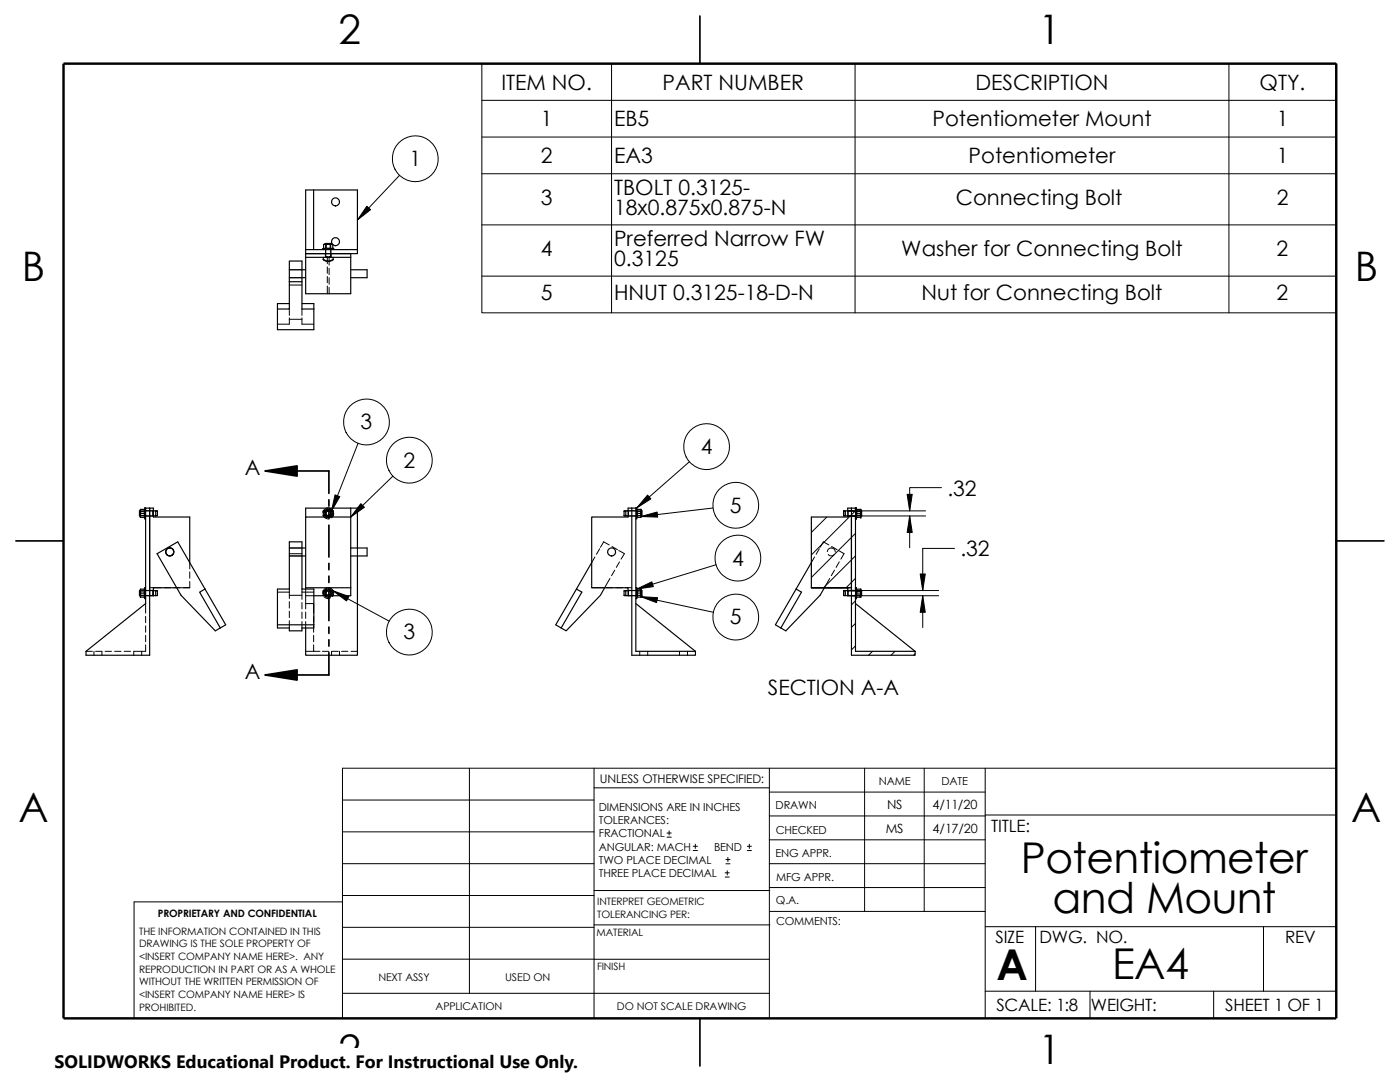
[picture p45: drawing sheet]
<svg xmlns="http://www.w3.org/2000/svg" width="279mm" height="216mm" viewBox="0 0 279 216" stroke-linecap="round" stroke-linejoin="round" font-family="sans-serif">
<defs><g id="words">
<g font-size="8.5">
<text x="203.8" y="174.1">Potentiometer</text>
<text x="210.1" y="182.2">and Mount</text>
<text x="198.9" y="195.5">A</text>
<text x="222" y="195.3">EA4</text>
</g>
<g font-size="8.1">
<text x="67.6" y="8.8">2</text>
<text x="207.3" y="8.8">1</text>
<text x="4.4" y="56.1">B</text>
<text x="270.4" y="56.1">B</text>
<text x="3.7" y="164.1">A</text>
<text x="269.7" y="164.1">A</text>
<text x="67.6" y="212.3">2</text>
<text x="207.3" y="212.3">1</text>
</g>
<g font-size="4.2">
<text x="100.1" y="17.9">ITEM NO.</text>
<text x="132.2" y="17.9">PART NUMBER</text>
<text x="194.7" y="17.9">DESCRIPTION</text>
<text x="251.4" y="17.9">QTY.</text>
<text x="107.9" y="25.2">1</text>
<text x="122.6" y="25.2">EB5</text>
<text x="186.1" y="25.2">Potentiometer Mount</text>
<text x="254.8" y="25.2">1</text>
<text x="81.7" y="33.1">1</text>
<text x="107.9" y="32.5">2</text>
<text x="122.6" y="32.5">EA3</text>
<text x="193.3" y="32.5">Potentiometer</text>
<text x="254.8" y="32.5">1</text>
<text x="107.9" y="40.9">3</text>
<text x="122.6" y="38.8">TBOLT 0.3125-</text>
<text x="190.8" y="40.9">Connecting Bolt</text>
<text x="254.8" y="40.9">2</text>
<text x="122.6" y="42.9">18x0.875x0.875-N</text>
<text x="107.9" y="51.1">4</text>
<text x="122.6" y="49.1">Preferred Narrow FW</text>
<text x="122.6" y="53.2">0.3125</text>
<text x="179.9" y="51.1">Washer for Connecting Bolt</text>
<text x="254.8" y="51.1">2</text>
<text x="107.9" y="59.9">5</text>
<text x="122.6" y="59.9">HNUT 0.3125-18-D-N</text>
<text x="183.9" y="59.9">Nut for Connecting Bolt</text>
<text x="254.8" y="59.9">2</text>
<text x="72" y="85.7">3</text>
<text x="48.9" y="94.7">A</text>
<text x="80.5" y="93.3">2</text>
<text x="139.8" y="90.6">4</text>
<text x="189.1" y="98.9">.32</text>
<text x="145.7" y="102.3">5</text>
<text x="146.1" y="112.8">4</text>
<text x="191.7" y="111">.32</text>
<text x="145.7" y="124.6">5</text>
<text x="80.5" y="127.6">3</text>
<text x="48.9" y="135.4">A</text>
<text x="153.2" y="138.8">SECTION A-A</text>
</g>
<text font-size="3.6" x="10.9" y="213">SOLIDWORKS Educational Product. For Instructional Use Only.</text>
<g font-size="3.4">
<text x="197.8" y="166">TITLE:</text>
<text x="198.7" y="188.1">SIZE</text>
<text x="207.5" y="188.1">DWG. NO.</text>
<text x="256.5" y="188.2">REV</text>
<text x="198.8" y="201.7">SCALE: 1:8</text>
<text x="217.7" y="201.7">WEIGHT:</text>
<text x="244.5" y="201.7">SHEET 1 OF 1</text>
</g>
<g font-size="2.5">
<text x="177" y="161.4">NS</text>
<text x="186.1" y="161.5">4/11/20</text>
<text x="176.8" y="166.1">MS</text>
<text x="186.1" y="166.2">4/17/20</text>
</g>
<text font-size="2.4" x="119.7" y="156.2">UNLESS OTHERWISE SPECIFIED:</text>
<g font-size="2.2">
<text x="119.5" y="161.8">DIMENSIONS ARE IN INCHES</text>
<text x="154.8" y="161.5">DRAWN</text>
<text x="175.4" y="156.7">NAME</text>
<text x="187.9" y="156.7">DATE</text>
<text x="119.5" y="164.4">TOLERANCES:</text>
<text x="119.5" y="167.1">FRACTIONAL</text>
<text x="154.8" y="166.3">CHECKED</text>
<text x="119.5" y="172.4">TWO PLACE DECIMAL</text>
<text x="119.5" y="169.7">ANGULAR: MACH</text>
<text x="142.5" y="169.7">BEND</text>
<text x="154.8" y="171">ENG APPR.</text>
<text x="119.5" y="175">THREE PLACE DECIMAL</text>
<text x="154.9" y="175.7">MFG APPR.</text>
<text x="154.9" y="180.4">Q.A.</text>
<text x="154.9" y="184.7">COMMENTS:</text>
</g>
<g font-size="2.1">
<text x="75.5" y="195.7">NEXT ASSY</text>
<text x="100.8" y="195.7">USED ON</text>
<text x="86.9" y="201.6">APPLICATION</text>
<text x="123.1" y="201.6">DO NOT SCALE DRAWING</text>
</g>
<g font-size="2">
<text x="31.5" y="182.9">PROPRIETARY AND CONFIDENTIAL</text>
<text x="119.2" y="183.1">TOLERANCING PER:</text>
<text x="119.2" y="180.6">INTERPRET GEOMETRIC</text>
<text x="27.7" y="186.5">THE INFORMATION CONTAINED IN THIS</text>
<text x="27.7" y="189.1">DRAWING IS THE SOLE PROPERTY OF</text>
<text x="27.7" y="191.6">&lt;INSERT COMPANY NAME HERE&gt;. ANY</text>
<text x="119.1" y="186.7">MATERIAL</text>
<text x="27.7" y="194.1">REPRODUCTION IN PART OR AS A WHOLE</text>
<text x="27.7" y="196.6">WITHOUT THE WRITTEN PERMISSION OF</text>
<text x="119.1" y="193.5">FINISH</text>
<text x="27.7" y="199.2">&lt;INSERT COMPANY NAME HERE&gt; IS</text>
<text x="27.7" y="201.7">PROHIBITED.</text>
</g>
</g></defs>
<g fill="none" stroke="#000" stroke-width=".2">
<path d="M96.2 12.7h170.5v49.7h-170.5zM122 12.7v49.7M170.6 12.7v49.7M245.3 12.7v49.7M79.7 35l-8.4 8.9M96.2 27.3h170.5M96.2 34.7h170.5M96.2 20h170.5M57.7 53.8h2.6M57.7 56.9h2.6M57.7 55.4h2.6M65 49.6v1.8"/>
<path d="M65 51.2h.2zM65 48.7l-.1 2.7M65 48.7l.1 .8M65 48.7h.1M65 48.7h1M65.1 49.5h.8M65.1 49.5l-.1 .1M65.2 48.8h.7M65.2 51.2l.3 .2 .3-.2M65.2 51.2v.2M65.3 57.1v1.5M65.3 51.4v1.2"/>
<path d="M65.3 53.3v1.2M65.3 55.2v1.2M65.7 51.4v1.5M65.7 53.5v1.3M65.7 55.4v1.3M65.7 57.3v1.3M65.8 51.2h.2zM65.8 51.2v.2M65.9 48.8v.7M65.9 49.5l.1 .1M66 48.7l-.1 .1M66 48.7v2.6l.1 .1"/>
<path d="M66 49.6v1.8M96.2 44.9h170.5M96.2 55.1h170.5M57.7 63.4v1.3h-2.3M57.7 63.7h2.6M57.7 61.7v1.2M60.3 61.7v1.2M60.3 63.4v1.3h2.3M71.5 88.5l-5.4 13.5M78.4 95l-8.4 8.2M137.6 92.1l-10.5 9.2M187.9 97.3h-6.4v4.6"/>
<path d="M28 102.9h1.3M28 117.9h.1M28 101.9l.1 .1M28.1 117.9h.7M28.1 102h.7M28.1 118.8l-.1 .1M28.1 102.8l-.1 .1M28.1 118.8h.7M28.1 102.8h.7M28.1 117.9v.9M28.1 102v.8M28.8 118.8l.1 .1"/>
<path d="M28.8 102.8l.1 .1M28.8 117.9v.9M28.8 102v.8M28.9 117.9h-.1M28.9 101.9l-.1 .1M28.9 117.8h1.7M28.9 101.9h.2M29.1 101.9h1.5M29.3 117.9h-1.3v1M29.3 101.9h-1.3v1M29.3 118.9h-1.3M29.3 117.9h1.3"/>
<path d="M29.3 102.9h1.3M29.3 118.9h1.3M29.9 117.3h2.3M29.9 118.9h-1M30.5 102.8l.1 .1zM30.5 118.8l.1 .1zM30.5 102.8l.1 .1M30.5 118.8l.1 .1M30.6 103h-1.7M30.6 101.9l-.1 .9M30.6 117.9l-.1 .9M32.8 117.3h1.3"/>
<path d="M34.7 117.3h1.3M35.3 117.3h1.2M36.6 117.3h1.3M37.9 112.2v1.3M37.9 116v1.3h-1.3M37.9 114.1v1.3M55.4 118.2h2.3M57.7 118.8h2.6M57.7 110.5h2.6M57.7 117.5v1.9M57.7 109.3h2.6M57.7 110.9h2.6"/>
<path d="M60.3 118.2v1.4M60.3 117.5v.7h2.3M61 118.9v1.2M61 118.9h1.6M61 117.5v1.4M64.5 102.8l.4 .6 .6 .1M64.7 119.1l.6 .3h.5M64.8 102.8l.4 .4h.3M64.8 102.8l.2 .4h.5M64.8 102l-.2 .4 .2 .4M64.8 102l-.1 .3 .1 .5M64.9 117.4a1.15 1.15 0 0 0-.5 1.1"/>
<path d="M64.9 117.9v1M65 118.1a.55 .55 0 0 1 .5-.3 .55 .55 0 0 1 .5 .3M65 102.2a.54 .54 0 0 1 .5-.3 .54 .54 0 0 1 .5 .3M65.2 117.9a.48 .48 0 0 0 0 .9M65.2 118.8h.1M65.2 102.8l.1 .1M65.2 118.8l.3 .1M65.2 102a.48 .48 0 0 0 0 .8M65.2 117.9a.35 .35 0 0 0-.3 .2 .35 .35 0 0 0 0 .4l.3 .4v-.1M65.2 102.8l.3 .1M65.2 102a.57 .57 0 0 0 0 .9v-.1M65.2 102h.6"/>
<path d="M65.3 101.4a1.17 1.17 0 0 0-.9 .8M65.3 101.9a.55 .55 0 0 0-.3 .5 .55 .55 0 0 0 .3 .5M65.3 117.9a.53 .53 0 0 0-.3 .4 .53 .53 0 0 0 .3 .5M65.5 117.6a.79 .79 0 0 0-.7 1.1 .79 .79 0 0 0 1.4 0M65.5 117.6l.4 .1 .3 .3M65.5 117.6a.82 .82 0 0 0-.8 .9 .82 .82 0 0 0 1.1 .6h.2l.2-.4M65.5 117.9h.3M65.5 117.6h.5l.2 .4M65.5 101.6h.5l.2 .4M65.5 101.6l.4 .1 .3 .3M65.5 117.9h-.3M65.5 101.6l-.4 .1-.3 .3"/>
<path d="M65.5 101.6h-.5l-.2 .4M65.5 117.3a1.08 1.08 0 0 1 1 .6 1.08 1.08 0 0 1-.1 1.1M65.5 102h-.3M65.7 118.8l-.2 .1M65.7 102.9h-.2M65.7 102.1a.4 .4 0 0 1 .2 .5 .4 .4 0 0 1-.6 .2 .4 .4 0 0 1-.1-.6M65.7 118a.41 .41 0 0 1 .2 .5 .41 .41 0 0 1-.6 .2 .41 .41 0 0 1-.1-.5M65.7 101.9a.53 .53 0 0 1 .3 .5 .53 .53 0 0 1-.3 .5 .54 .54 0 0 0 0-.9M65.7 117.9l.3 .4M65.7 117.9a.5 .5 0 0 1 .3 .5 .5 .5 0 0 1-.3 .4M65.8 101.4l.3 .2 .4 .4M65.8 117.9a.51 .51 0 0 1 0 .9"/>
<path d="M65.8 117.9a.59 .59 0 0 1 0 1v-.1M65.8 118.8l-.3 .1M65.8 102v-.1a.56 .56 0 0 1 0 1v-.1M65.8 102.8l-.3 .1M65.8 102a.51 .51 0 0 1 0 .8M66 118.3l-.3 .6M66 118.4a.53 .53 0 0 1-.3 .5 .53 .53 0 0 1-.6-.2M66 102.5a.54 .54 0 0 1-.3 .5 .54 .54 0 0 1-.6-.2M66.1 117.9v1M66.2 118l.1 .2-.1 .5M66.2 102.8l-.2 .4h-.5M66.2 118l.2 .3-.2 .4"/>
<path d="M66.2 102.8l-.4 .4h-.3M66.2 102l.1 .3-.1 .5M66.2 102l.2 .4-.2 .4M66.5 117.9l11.2 6.1M66.6 102.3l-.1 .7-.4 .3M71.3 109.3v1.6M118.1 117.3h2.3M118.7 111.1l-.6 1.1M119.7 109.5l-.7 1.1M121 117.3h1.3M121.6 108.7l-1.1-.6-.7 1.1M121.7 115.4l-1 1.9"/>
<path d="M122.1 109.1l1.1 .6M122.7 113.8l-.7 1.1M122.9 117.3h1.3M123.5 109.9l1.1 .6M123.6 112.1l-.6 1.1M124.6 110.5l-.6 1.1M124.8 117.3h1.3M125.3 102.9h1.3M125.3 118.9h1.3M125.3 101.9h1.3M125.3 117.9h1.3M125.3 101.9l.1 .1"/>
<path d="M125.3 117.9h.1M125.3 117.8h1.8M125.3 103h1.8M125.3 101.9h2.7M125.4 102l-.1 .9M125.4 117.9l-.1 1M126.1 118.9h1M126.7 102.9h1.3M126.7 118.9h1.3M126.7 117.9h1.3M126.9 101.9h.2M127.1 117.9h.1"/>
<path d="M127.1 101.9v.1M127.1 117.9v.9M127.1 102v.8M127.1 118.8h.8M127.1 102.8h.8M127.1 117.9h.8M127.1 102h.8M127.1 118.8v.1M127.1 102.8v.1M127.9 117.9v.9M127.9 102v.8M127.9 119.1l14.5 3.1"/>
<path d="M127.9 102.8l.1 .1M127.9 118.8l.1 .1M128 117.9v1M128 101.9v1M128 118.9h.1M128 117.9h-.1M128 101.9l-.1 .1M142.3 101.4l-14.4 1.7M142.9 112.7l-15.8 4.8M161.9 117.3h2.3M162.6 111.1l-.7 1.1M163.5 109.5l-.6 1.1"/>
<path d="M164.8 117.3h1.3M165 103.2l-3.1 3M165.1 110.1a.8 .8 0 0 1 .8-.8 .8 .8 0 0 1 .8 .9M165.3 110.6a.79 .79 0 0 0 1.1 .1M165.4 108.7l-1.1-.6-.6 1.1M165.6 115.4l-1.1 1.9M166 109.1l1.1 .6M166.5 113.8l-.6 1.1M166.8 117.3h1.2M167.3 109.9l1.1 .6M167.5 112.1l-.6 1.1M168.4 118.8h.3"/>
<path d="M168.4 102h.3M168.4 102.9h.4M168.4 110.5l-.6 1.1M168.7 117.3h1.2M168.7 117.9v.9M168.7 118.8l.1 .1M168.7 102v.9M168.8 101.9l-.1 .1M168.8 117.9h-.4M169.2 101.9l.1 .1M169.2 101.9v1.1h1.7M169.2 101.9h1.5"/>
<path d="M169.2 117.9h.1M169.2 102h.1M169.3 117.9v.9M169.3 102v.8M169.3 117.9h-.1v1l.1-.1M169.3 102.8l-.1 .1M169.3 118.8h-.1M169.7 103l-7.8 7.7M169.9 117.8h1M169.9 101.9v1M169.9 117.9v1M169.9 118.9h1"/>
<path d="M170.7 102l-1 .9M170.7 119.9l-.8 .8M170.7 106.4l-8.8 8.8M170.7 110.9l-6.3 6.4M170.7 115.4l-1.9 1.9M170.7 101.9h.2M170.7 101.9v1M170.7 117.9v1M170.9 117.9v.9M170.9 102v.9M170.9 102.9h.9M170.9 118.9h.9"/>
<path d="M171 118v.7M171 102v.8M171 118.8h.7M171 102.8h.7M171 102.8h.1M171 117.9v.1M171 118.7v.1M171 117.9h.7M171 102h.7M171 118.8l-.1 .1M171 102.8l-.1 .1M171 101.6l-.2 .3"/>
<path d="M171 117.6l-.1 1.1 .1 .4M171 101.6l-.1 1.2 .1 .4M171 118.3h.7M171 102.4h.7M171.7 117.6v.7M171.7 101.6v.8M171.7 118.3v.8M171.7 102.4v.8M171.7 117.9h.1v.9M171.7 102l.1-.1v1M171.7 118v.7M171.7 102v.8"/>
<path d="M171.7 118.8l.1 .1M171.7 102.8l.1 .1M171.7 102.8h.1M171.7 117.9v.1M171.7 118.7v.1M171.8 102.9h.1M171.8 118.8v.1M171.8 101.9h-.9l.1 .1M171.8 117.9h-.9h.1M172 118.7l-.5 .4M172 101.9h12.7M172 103h12.7"/>
<path d="M172 118.9h15.3M172 117.8h15.3M181.5 103v6.3M184.1 118.9v6.3M190.5 109.4h-6.4v8.4M17.2 130h1.2M18.8 130v.7M19.1 130h1.2v.7M21 130h1.2M22.9 130h1.3M24.8 130h1.3M28.3 130v.7"/>
<path d="M29.1 120.4v1.9M29.1 128.7v1.3h-2.4v.7M29.1 123v1.2M29.1 124.9v1.3M29.1 126.8v1.3M57.7 123.9v1.4M57.7 120.1v1.2M57.7 122v1.2M60.3 120.2v1.3M60.3 122.1v1.3M60.3 124v1.3M61 120.2v1.3"/>
<path d="M61 122.1v1.3M61 124v1.3M61 120.4h1.6v1.9M61 130h1.6M62.6 123v1.2M62.6 124.9v1.3M62.6 126.8v1.3M62.6 128.7v1.3h1.3M64.3 130h1.3M66.2 130v.7M66.3 130h1.2M67.8 130v.7"/>
<path d="M68.2 130h1.2M70.1 130h1.2M127.7 130v.7M129.3 130v.7M135.6 130v.7M137.2 130v.7M170.7 124.4l-.8 .8M170.7 128.9l-.8 .8M174.1 130l-.8 .7M178.6 130l-.8 .7M182.6 130.5l-.3 .2M68.3 159.6h50.3"/>
<path d="M93.7 153.3v44.9M118.6 157.2h34.9M118.6 153.3v49.9M153.5 153.3v49.9M153.5 158.1h43.1M172.6 153.3v28.6M184.4 153.3v28.6M196.6 153.3v49.9M266.7 153.3h-198.4v49.9M68.3 166h50.3M68.3 172.3h50.3M68.3 178.7h50.3"/>
<path d="M68.3 180h-41.5v23.2M118.6 177.7h35M133.1 167h.9M133.1 166.2h.9M133.5 165.8v.8M138.3 169.7h.9M138.3 168.9h.9M138.8 168.4v.9M144.7 175h.8M144.7 174.2h.8M144.9 172.4h.8M144.9 171.5h.8"/>
<path d="M145.1 173.8v.8M145.3 171.1v.8M149.1 169.7h.9M149.1 168.9h.9M149.5 168.4v.9M153.5 162.8h43.1M153.5 167.6h43.1M153.5 172.3h43.1M153.5 177.1h43.1M196.6 162.6h70.1M68.3 198.2h85.2M68.3 191.4h85.2"/>
<path d="M68.3 185h50.3M118.6 184.6h35M153.6 181.9h43M196.6 184.9h70.1M196.6 197.8h70.1M206.7 184.9v12.9M217.5 197.8v5.4M242.2 197.8v5.4M252.2 184.9v12.9"/>
<circle cx="82.9" cy="31.7" r="4.6"/>
<circle cx="73.1" cy="84.2" r="4.6"/>
<circle cx="81.7" cy="91.8" r="4.6"/>
<circle cx="141" cy="89.1" r="4.6"/>
<circle cx="146.8" cy="100.8" r="4.6"/>
<circle cx="147.3" cy="111.4" r="4.6"/>
<circle cx="81.7" cy="126.1" r="4.6"/>
<circle cx="146.8" cy="123.1" r="4.6"/>
</g>
<g fill="none" stroke="#000" stroke-width=".23">
<path d="M139.7 3.2v9.5M61 37.9h10.3v12.7h-10.3zM62.6 37.9v11.9M57.7 56.2v5.5h-2.3v4.1h7.2v-5.2h-2.3M57.7 56.2v-4.1h2.6v9.6h2.3M57.7 56.2h2.6M60.3 55.4h.7M60.3 53.8h.7M61 49.8h10.3M61 50.6h9v8h-9zM61 51.4h9M64.4 49.8v-.2h2.2v.2"/>
<path d="M64.5 51.8l.9 .3 .7-.1 .4-.2M64.5 51.4v.4M64.6 49.5l.1 .1M64.6 49.5h.4M64.6 48.8v.7M64.8 48.7h1.4l-.2 .1M64.8 48.7l.2 .1M64.8 48.7l-.2 .1M65 48.8l.4-.1 .6 .1v.7M65 49.5h1M65 48.8v.7M66 49.5h.4"/>
<path d="M66 48.7v-.1h-1v.1M66.4 49.5l-.1 .1M66.4 48.8l-.2-.1 .2 .1v.7M66.5 51.4v.4l-.7 .3h-.6l-.7-.3M70 53.8h3.3v1.6h-3.3M57.7 60.6h-2.3v1.1M3.2 107.9h9.5M28 101.9h-.2v1h.2M28 117.9h-.2v1h.2M28.1 101.6l-.1 .4 .1-.4h.7M28.1 117.6l-.1 .4 .1-.4h.7M28.1 102.4l-.1-.4v1.2h.9"/>
<path d="M28.1 118.3l-.1-.3v1.1h.9M28.8 101.6h.1M28.8 101.6l.1 .4-.1 .4M28.8 117.6h.1M28.8 102.4h-.7v.8M28.8 117.6l.1 .4-.1 .3M28.8 102.4l.1 .4-.1 .4M28.8 118.3h-.7v.8M28.8 118.3l.1 .4-.1 .4M29.1 101.4l-.2-.1v2.2h.2M29.1 101.4h.8v29.3h-12.7v-.7l11.9-9.6zM29.1 117.3h-.2v2.1h.2"/>
<path d="M29.9 101.4h.7v1.8h7.3v9M30.6 101.9l.8 .1M30.6 117.9h.8M31 101.9l.1 .1M31 117.9h.1M31.1 102h.3M31.1 117.9h.3M31.1 102.9h-.1M31.1 118.8l-.1 .1M31.1 102v.9M31.1 117.9v.9M31.1 102.9h.3"/>
<path d="M31.1 118.8h.3M31.3 110.5l4.2-2.4 9.5 16.6-2 1.2-6.9-7.1zM31.4 102v.9h-.8M31.4 118.8l-.8 .1M31.4 117.9v.9M35.3 117.3h-4.7v1.6h-.7M40.9 117.5l-1.1 .7 4.2 7.1M57.7 108.1h2.6v9.4h2.3v7.8h-2.3v.6h-2.6v-.6h-2.3v-7.8h2.3zM60.3 110.9h.7M60.3 109.3h.7M61 117.3v.2M61 117.3h4.7"/>
<path d="M61 103.2v-1.8h10.3v7.9M64.5 102.9h2M64.5 102v.9M64.5 101.9l2 .1zM64.5 118.8l2 .1zM64.5 117.9h2M64.9 118.9h-2.3M65.3 101.4h.5M65.3 117.3l-.3 .2-.1 .4M65.3 102.9h.4M65.3 118.9h.4M65.3 101.9h.4"/>
<path d="M65.3 117.9h.4M65.7 117.3l.3 .2 .1 .4M65.7 117.3h4.3M66.5 117.9h-2v.9M66.5 102v.9h-2M66.5 117.9v.9M70 103.2h-9v14.1M70 101.4v17.5h-3.9M70 109.3h3.3v1.6h-3.3M71.3 110.9v19.8h-10.3v-5.4M115 117.5l1.1 .7-4.1 7.1M115 117.5l-4.1 7.2 1.1 .6"/>
<path d="M118.1 112.2l-3.1 5.3M120.7 117.3l-.9 1.5-6.8 7.1-1-.6M124.5 102.9h.8M124.5 102v.9M124.5 102h.4M124.5 102.9h.4M124.5 117.9h.4M124.5 118.8h.4M124.9 102.9h.1M124.9 102v.9M124.9 117.9v.9M124.9 118.8v.1"/>
<path d="M124.9 101.9v.1M124.9 117.9h.1M125.3 101.9l-.8 .1M125.3 117.9h-.8v.9l.8 .1M126.1 101.4v29.3h12.7v-.7M126.9 101.4h-1.6v1.8h-7.2v14.1h7.2v1.6h.8M126.9 117.3h.2v.6M127.1 119.1h.1M127.1 103.2h.1M127.1 118l.1 .3M127.1 117.6h.9v1.1M127.1 102l.1 .4"/>
<path d="M127.1 101.6h.9v1.2M127.1 117.9v1.5h-.2M127.1 102v-.7h-.2v28.7h11.9M127.1 102v1.5h-.2M127.2 117.6l-.1 .4M127.2 101.6l-.1 .4M127.2 118.3l-.1 .4 .1 .4h.7M127.2 102.4l-.1 .4 .1 .4h.7M127.9 118.3l.1 .4M127.9 102.4l.1 .4M127.9 117.6v.7h-.7M127.9 101.6v.8h-.7"/>
<path d="M128 101.9h.1v1h-.1M128 117.9h.1v1h-.1M128 118.7l-.1 .4M128 102.8l-.1 .4M158.9 117.5l1.1 .7-4.2 7.1M158.9 117.5l-4.2 7.2 1.1 .6M161.9 112.2l-3 5.3M164.5 117.3l-.8 1.5-6.9 7.1-1-.6M168.4 102.9h.8M168.4 102h.1M168.4 102.9h.1M168.4 118.8h.1"/>
<path d="M168.4 117.9h.1M168.4 102v.9M168.4 118.8v.1M168.4 118.8l.8 .1M168.4 117.9v.9M168.4 118.9h.1M168.4 117.9h2.5M169.2 117.8l2.8 .1M169.2 102.9h2.8M169.2 118.9h1.7M169.2 117.8h.7M169.2 102.9h.1"/>
<path d="M169.2 118.8v.1M169.9 117.3h-8h7.3v.5M169.9 101.4h.8v.5v-.6h.2l.1 .8 .8-.1M169.9 101.4h-.7v.5l2.8 .1v.9M169.9 118.9v11.8h12.7v-.7M169.9 101.4v.5M169.9 102.9v15M170.7 102.9l-1.5 .1v.2h-7.3v14.1M170.7 118.9v11.1h11.9M170.7 117.8h.2M170.7 117.3h.2l.1 .7h.7l.1-.4M170.7 101.4h.2"/>
<path d="M170.9 119.1h.9v-.3l-.8-.1-.1 .7h-.2M170.9 103.2h.9M170.9 101.9l-2.5 .1M170.9 117.6h.1M170.9 101.7l.9-.1v.4M170.9 103h-.2v14.9M170.9 117.6h.9M171.8 117.6h.1M171.8 103.2h.1M171.8 103.2l-.1-.4h-.7l-.1 .7h-.2M171.8 102h.1M171.8 101.9l.2 .1"/>
<path d="M171.8 117.9h.2v1h-2.8M172 102.9h.1M266.7 107.9h9.5M55.4 124.7h7.2M126.9 120.4l11.9 9.6M170.7 120.4l11.9 9.6M139.7 203.2v9.5"/>
<circle cx="67" cy="48.2" r=".8"/>
<circle cx="67" cy="40.3" r=".8"/>
<circle cx="33.9" cy="110.1" r=".79"/>
<circle cx="33.9" cy="110.1" r=".81"/>
<circle cx="122.1" cy="110.1" r=".8"/>
</g>
<path d="M12.7 12.7h254v190.5h-254z" fill="none" stroke="#000" stroke-width=".49"/>
<g fill="#000" stroke="#000" stroke-width=".2">
<path d="M73.2 41.1l.8 .7-2.7 2.1z" fill-rule="evenodd"/>
<path d="M66.9 98.7l.9 .4-1.7 2.9z" fill-rule="evenodd"/>
<path d="M66.5 117.9l3.1 1.1-.4 .9z" fill-rule="evenodd"/>
<path d="M72 100.5l.7 .7-2.7 2z" fill-rule="evenodd"/>
<path d="M127.1 117.5l3-1.4 .3 1z" fill-rule="evenodd"/>
<path d="M129.2 98.8l.7 .7-2.8 1.8z" fill-rule="evenodd"/>
<path d="M127.9 119.1l3.3 .2-.2 .9z" fill-rule="evenodd"/>
<path d="M127.9 103.1l3.2-.9 .2 1z" fill-rule="evenodd"/>
<path d="M181.5 103l.6 3.3h-1.1z" fill-rule="evenodd"/>
<path d="M181 98.6h1.1l-.6 3.3z" fill-rule="evenodd"/>
<path d="M183.6 114.5h1.1l-.6 3.3z" fill-rule="evenodd"/>
<path d="M184.1 118.9l.6 3.3h-1.1z" fill-rule="evenodd"/>
</g>
<path d="M52.9 94l6.4-1v2zM52.9 134.7l6.4-1v2z" fill="#000" stroke="#000" stroke-width=".34"/>
<path d="M52.9 94h12.7v4.4M65.6 99.7v1.3M65.6 102.3v1.2M65.6 104.8v6.3M65.6 112.4v1.3M65.6 115v1.2M65.6 117.5v6.3M65.6 130.2v4.5h-12.7M65.6 125.1v1.3M65.6 127.7v1.2" fill="none" stroke="#000" stroke-width=".34"/>
<path d="M10.9 209.2h104.7v6.7h-104.7z" fill="#fff"/>
<use href="#words"/>
</svg>
